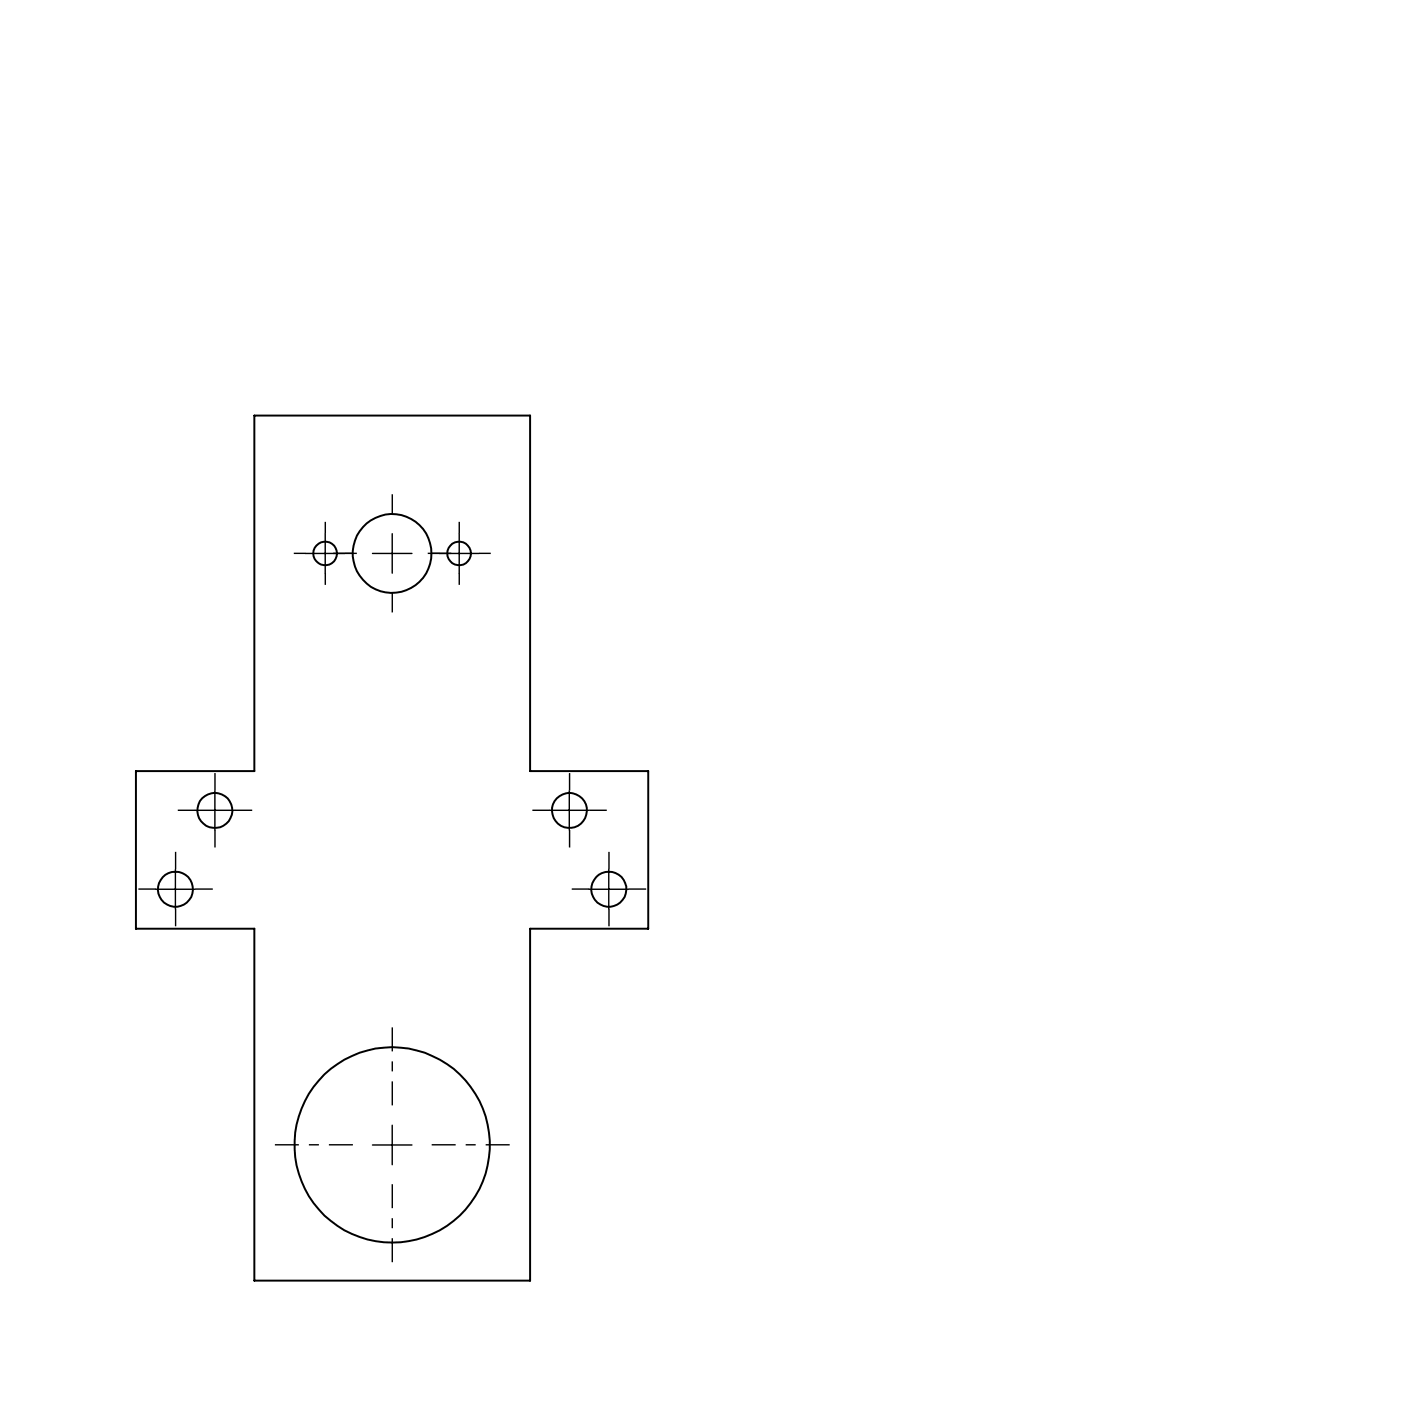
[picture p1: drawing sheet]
<svg xmlns="http://www.w3.org/2000/svg" width="178mm" height="178mm" viewBox="0 0 178 178" stroke-linecap="round" stroke-linejoin="round" font-family="sans-serif">
<g fill="none" stroke="#000" stroke-width=".25">
<path d="M32.3 52.7h35v45.2h15v20h-15v44.6h-35v-44.6h-15v-20h15z"/>
<circle cx="41.3" cy="70.2" r="1.5"/>
<circle cx="49.8" cy="70.3" r="5"/>
<circle cx="58.3" cy="70.2" r="1.5"/>
<circle cx="22.3" cy="112.8" r="2.22"/>
<circle cx="27.3" cy="102.8" r="2.23"/>
<circle cx="72.3" cy="102.8" r="2.22"/>
<circle cx="77.3" cy="112.9" r="2.23"/>
<circle cx="49.8" cy="145.3" r="12.4"/>
</g>
<g fill="none" stroke="#000" stroke-width=".18" stroke-dasharray="15.2 1.3 1.3 1.3" stroke-linecap="butt">
<path d="M38.8 70.2h-1.5M41.3 67.7v-1.5M41.3 72.7v1.5M43.8 70.2h1.5M44.8 70.2h-2.5M49.8 65.2v-2.5M49.8 75.2v2.5M54.8 70.2h2.5M55.8 70.2h-1.5M58.3 67.7v-1.5M58.3 72.7v1.5M60.8 70.2h1.5"/>
<path d="M19.8 112.8h-2.2M22.3 110.3v-2.2M22.3 115.3v2.3M24.8 112.8h2.2M24.8 102.8h-2.2M27.3 100.3v-2.2M27.3 105.3v2.3M29.8 102.8h2.2M69.8 102.8h-2.2M72.3 100.3v-2.2M72.3 105.3v2.3M74.8 112.8h-2.2"/>
<path d="M74.8 102.8h2.2M77.3 110.3v-2.2M77.3 115.3v2.3M79.8 112.8h2.2"/>
</g>
<path d="M44.8 145.3h-9.9M49.8 140.3v-9.9M49.8 150.3v9.9M54.8 145.3h9.9" fill="none" stroke="#000" stroke-width=".18" stroke-dasharray="15.2 1.3 1.3 1.3" stroke-dashoffset="12.2" stroke-linecap="butt"/>
<g fill="none" stroke="#000" stroke-width=".18">
<path d="M38.8 70.2h5M41.3 67.7v5M47.3 70.2h5M49.8 67.7v5M55.8 70.2h5M58.3 67.7v5M19.8 112.9h5M22.3 110.3v5.1M24.8 102.8h5M27.3 100.4v4.9M69.8 102.8h5M72.2 100.4v4.9"/>
<path d="M74.8 112.9h5M77.3 110.3v5.1M47.3 145.3h5M49.8 142.8v5"/>
</g>
</svg>
